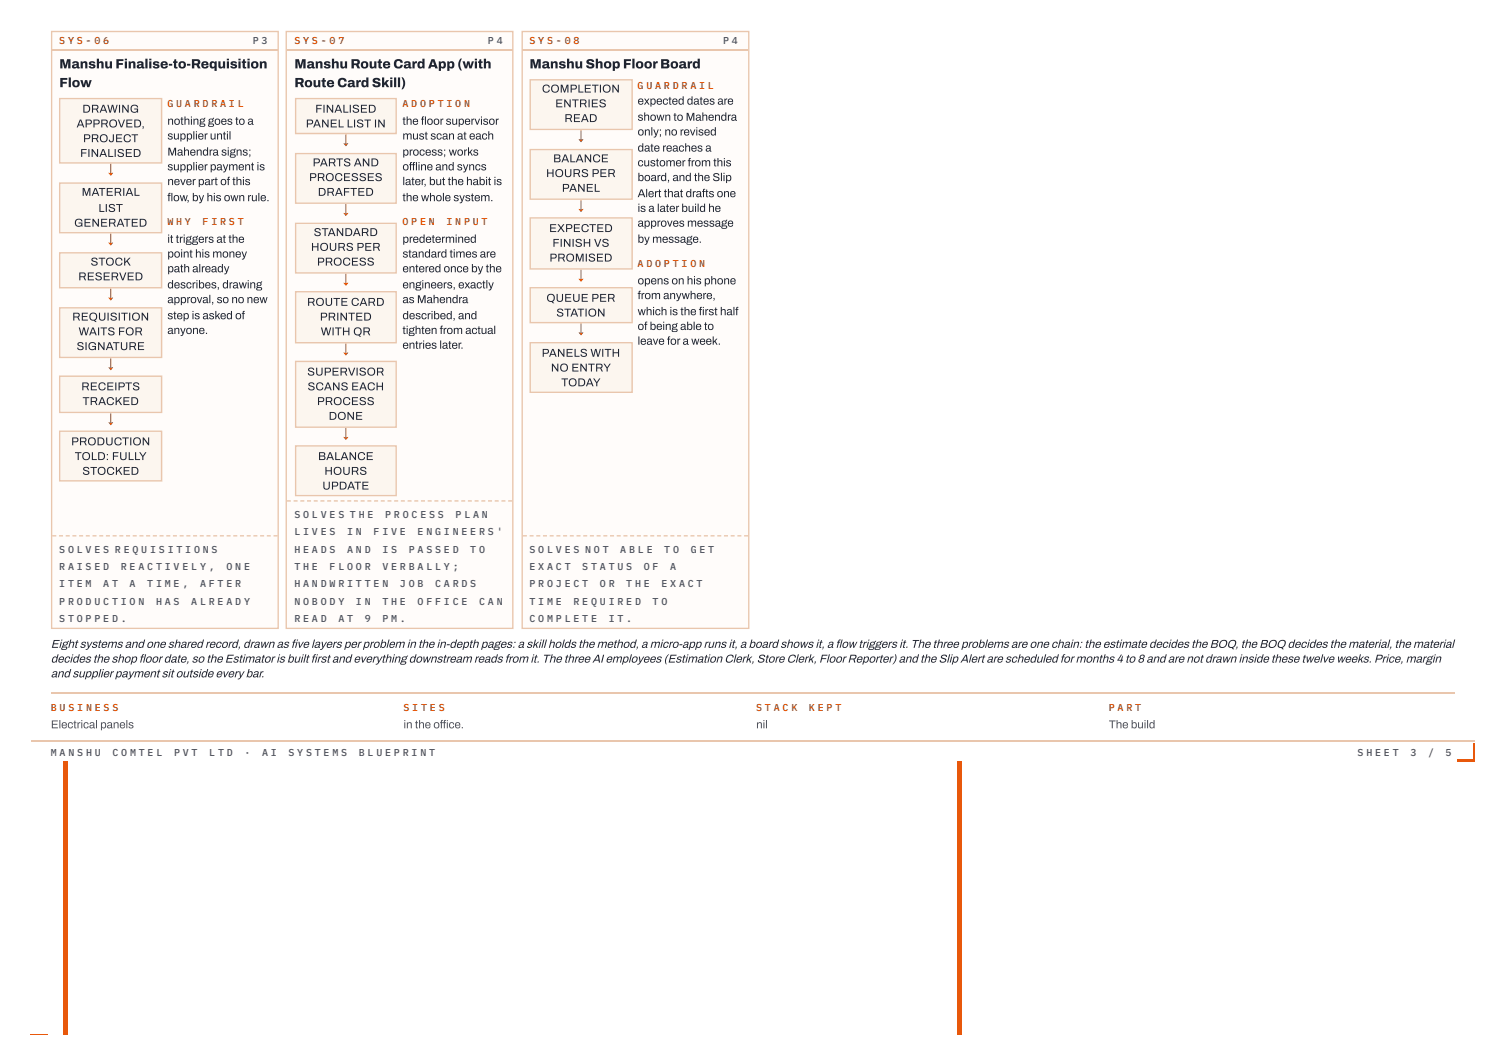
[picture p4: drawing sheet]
<svg xmlns="http://www.w3.org/2000/svg" width="297mm" height="210mm" viewBox="0 0 297 210" stroke-linecap="round" stroke-linejoin="round" font-family="sans-serif">
<defs><g id="words">
<g font-size="2.6" fill="#1f2430">
<text x="11.7" y="13.5">Manshu Finalise-to-Requisition</text>
<text x="11.7" y="17.2">F</text>
<text x="13.4" y="17.2">low</text>
<text x="58.1" y="13.5">Manshu Route Card App (with</text>
<text x="58.1" y="17.2">Route Card Skill)</text>
<text x="104.5" y="13.5">Manshu Shop FloorBoard</text>
</g>
<g font-size="2.5" fill="#b04008">
<text x="67.6" y="28.3">↓</text>
<text x="114" y="27.5">↓</text>
<text x="21.2" y="34.1">↓</text>
<text x="114" y="41.3">↓</text>
<text x="21.2" y="47.9">↓</text>
<text x="67.6" y="42.1">↓</text>
<text x="21.2" y="58.7">↓</text>
<text x="67.6" y="55.8">↓</text>
<text x="114" y="55">↓</text>
<text x="114" y="65.6">↓</text>
<text x="67.6" y="69.6">↓</text>
<text x="21.2" y="72.5">↓</text>
<text x="21.2" y="83.3">↓</text>
<text x="67.6" y="86.3">↓</text>
</g>
<g font-size="2.3" fill="#1f2430">
<text x="16.3" y="22.2">DRAWING</text>
<text x="62.2" y="22.2">FINALISED</text>
<text x="107" y="18.3">COMPLETION</text>
<text x="109.6" y="21.2">ENTRIES</text>
<text x="125.8" y="20.6">expected dates are</text>
<text x="125.8" y="23.8">shown to Mahendra</text>
<text x="15.1" y="25.1">APPROVED,</text>
<text x="16.4" y="28">PROJECT</text>
<text x="33" y="24.6">nothing goes to a</text>
<text x="33" y="27.5">supplier until</text>
<text x="60.4" y="25.1">PANEL LIST IN</text>
<text x="79.4" y="24.6">the</text>
<text x="79.4" y="27.5">must scan at each</text>
<text x="84.2" y="24.6">oor supervisor</text>
<text x="111.4" y="24.1">READ</text>
<text x="125.8" y="26.7">only; no revised</text>
<text x="125.8" y="29.9">date reaches a</text>
<text x="15.8" y="31">FINALISED</text>
<text x="33" y="30.7">Mahendra signs;</text>
<text x="33" y="33.6">supplier payment is</text>
<text x="61" y="35.7">PROCESSES</text>
<text x="61.7" y="32.8">PARTS AND</text>
<text x="79.4" y="30.7">process; works</text>
<text x="79.4" y="33.6">o</text>
<text x="82.4" y="33.6">ine and syncs</text>
<text x="107.8" y="34.9">HOURS PER</text>
<text x="109.2" y="32">BALANCE</text>
<text x="125.8" y="32.8">customer from this</text>
<text x="125.8" y="35.7">board, and the Slip</text>
<text x="16.1" y="38.6">MATERIAL</text>
<text x="19.4" y="41.8">LIST</text>
<text x="33" y="36.5">never part of this</text>
<text x="34.2" y="39.7">ow, by his own rule.</text>
<text x="62.7" y="38.6">DRAFTED</text>
<text x="79.4" y="36.5">later, but the habit is</text>
<text x="79.4" y="39.7">the whole system.</text>
<text x="110.9" y="37.8">PANEL</text>
<text x="125.8" y="38.9">Alert that drafts one</text>
<text x="125.8" y="41.8">is a later build he</text>
<text x="14.6" y="44.7">GENERATED</text>
<text x="33" y="47.9">it triggers at the</text>
<text x="61.9" y="46.6">STANDARD</text>
<text x="79.4" y="47.9">predetermined</text>
<text x="108.4" y="45.8">EXPECTED</text>
<text x="125.8" y="44.7">approves message</text>
<text x="125.8" y="47.9">by message.</text>
<text x="17.9" y="52.4">STOCK</text>
<text x="33" y="50.8">point his money</text>
<text x="33" y="53.7">path already</text>
<text x="61.4" y="49.5">HOURS PER</text>
<text x="62.6" y="52.4">PROCESS</text>
<text x="79.4" y="50.8">standard times are</text>
<text x="79.4" y="53.7">entered once by the</text>
<text x="108.4" y="51.6">PROMISED</text>
<text x="109" y="48.7">FINISH VS</text>
<text x="15.5" y="55.3">RESERVED</text>
<text x="33" y="56.9">describes, drawing</text>
<text x="33" y="59.8">approval, so no new</text>
<text x="79.4" y="56.9">engineers, exactly</text>
<text x="79.4" y="59.8">as Mahendra</text>
<text x="107.8" y="59.5">QUEUE PER</text>
<text x="125.8" y="56.1">opens on his phone</text>
<text x="125.8" y="59">from anywhere,</text>
<text x="14.3" y="63.2">REQUISITION</text>
<text x="33" y="63">step is asked of</text>
<text x="33" y="65.9">anyone.</text>
<text x="60.6" y="60.3">ROUTE CARD</text>
<text x="63.1" y="63.2">PRINTED</text>
<text x="79.4" y="63">described, and</text>
<text x="79.4" y="65.9">tighten from actual</text>
<text x="109.8" y="62.4">STATION</text>
<text x="125.8" y="62.2">which is the</text>
<text x="125.8" y="65.1">of being able to</text>
<text x="139.1" y="62.2">rst half</text>
<text x="15.1" y="69.1">SIGNATURE</text>
<text x="15.5" y="66.1">WAITS FOR</text>
<text x="63.3" y="66.1">WITH QR</text>
<text x="79.4" y="68.8">entries later.</text>
<text x="106.9" y="70.4">PANELS WITH</text>
<text x="113.6" y="69.6">f</text>
<text x="113.6" y="69.6">l</text>
<text x="125.8" y="68">leave for a week.</text>
<text x="16" y="77">RECEIPTS</text>
<text x="60.6" y="74.1">SUPERVISOR</text>
<text x="60.7" y="77">SCANS EACH</text>
<text x="108.7" y="73.3">NO ENTRY</text>
<text x="110.8" y="76.2">TODAY</text>
<text x="16.3" y="79.9">TRACKED</text>
<text x="62.6" y="79.9">PROCESS</text>
<text x="64.9" y="82.8">DONE</text>
<text x="14" y="87.8">PRODUCTION</text>
<text x="14.8" y="90.8">TOLD: FULLY</text>
<text x="16.2" y="93.7">STOCKED</text>
<text x="62.8" y="90.8">BALANCE</text>
<text x="64" y="93.7">HOURS</text>
<text x="63.6" y="96.6">UPDATE</text>
<text x="10" y="127.8">Eig</text>
<text x="10" y="130.7">de</text>
<text x="12.5" y="130.7">c</text>
<text x="13.3" y="127.8">ht systems and one shared record, drawn as ve layers per problem in the in-depth pages: a skill holds the method, a micro-app runs it, a board shows it, a ow triggers it. The three</text>
<text x="13.7" y="130.7">ides the shop</text>
<text x="28.6" y="130.7">oor date, so the Estimator is built rst and everything downstream reads from it. The three AI employees (Estimation Clerk, Store Clerk, Floor Reporter) and the Slip</text>
<text x="189.5" y="130.7">Alert are scheduled for months 4 to 8 and are not drawn inside these twelve weeks. Price, margin</text>
<text x="189.7" y="127.8">problems are one chain: the estimate decides the BOQ, the BOQ decides the material, the material</text>
<text x="10" y="133.6">an</text>
<text x="12.5" y="133.6">d</text>
<text x="14.3" y="133.6">supplier payment sit outside every bar.</text>
</g>
<g font-size="2.3" fill="#4b5160">
<text x="10" y="143.7">Ele</text>
<text x="13.3" y="143.7">ctrical panels</text>
<text x="79.6" y="143.7">in the o</text>
<text x="88.5" y="143.7">ce.</text>
<text x="149.2" y="143.7">nil</text>
<text x="218.8" y="143.7">The build</text>
</g>
<g font-size="2" fill="#b04008">
<text x="11.7" y="8.7">S</text>
<text x="13.4" y="8.7">Y S - 0</text>
<text x="20.4" y="8.7">6</text>
<text x="58.1" y="8.7">S Y S - 0</text>
<text x="66.8" y="8.7">7</text>
<text x="104.5" y="8.7">S Y S - 0</text>
<text x="113.2" y="8.7">8</text>
<text x="125.8" y="17.5">G U A R D R A I L</text>
<text x="33" y="21.2">G U A R D R A I L</text>
<text x="79.4" y="21.2">A D O P T I O N</text>
<text x="33" y="44.4">W H Y</text>
<text x="40" y="44.4">F I R S T</text>
<text x="79.4" y="44.4">O P E N</text>
<text x="88.1" y="44.4">I N P U T</text>
<text x="125.8" y="52.7">A D O P T I O N</text>
<text x="10" y="140.2">B U</text>
<text x="13.5" y="140.2">S I N E S S</text>
<text x="79.6" y="140.2">S I T E S</text>
<text x="149.2" y="140.2">S T A C K</text>
<text x="159.7" y="140.2">K E P T</text>
<text x="218.8" y="140.2">P A R T</text>
</g>
<g font-size="2" fill="#4b5160">
<text x="49.9" y="8.7">P 3</text>
<text x="96.3" y="8.7">P 4</text>
<text x="142.7" y="8.7">P 4</text>
<text x="58.1" y="102.1">S O L V E S T H E</text>
<text x="58.1" y="105.6">L I V E S</text>
<text x="68.5" y="105.6">I N</text>
<text x="73.7" y="105.6">F I V E</text>
<text x="76" y="102.1">P R O C E S S</text>
<text x="82.4" y="105.6">E N G I N E E R S '</text>
<text x="89.9" y="102.1">P L A N</text>
<text x="11.7" y="109">S</text>
<text x="11.7" y="112.4">R</text>
<text x="13.4" y="109">O L V E S R E Q U I S I T I O N S</text>
<text x="13.4" y="112.4">A I S E D</text>
<text x="23.8" y="112.4">R E A C T I V E L Y ,</text>
<text x="44.7" y="112.4">O N E</text>
<text x="58.1" y="109">H E A D S</text>
<text x="58.1" y="112.4">T H E</text>
<text x="65" y="112.4">F L O O R</text>
<text x="68.5" y="109">A N D</text>
<text x="75.5" y="109">I S</text>
<text x="75.5" y="112.4">V E R B A L L Y ;</text>
<text x="80.7" y="109">P A S S E D</text>
<text x="92.8" y="109">T O</text>
<text x="104.5" y="109">S O L V E S N O T</text>
<text x="104.5" y="112.4">E X A C T</text>
<text x="114.9" y="112.4">S T A T U S</text>
<text x="122.4" y="109">A B L E</text>
<text x="127.1" y="112.4">O F</text>
<text x="131.1" y="109">T O</text>
<text x="132.3" y="112.4">A</text>
<text x="136.3" y="109">G E T</text>
<text x="11.7" y="115.9">I</text>
<text x="11.7" y="119.3">P</text>
<text x="13.4" y="115.9">T E M</text>
<text x="13.4" y="119.3">R O D U C T I O N</text>
<text x="20.4" y="115.9">A T</text>
<text x="25.6" y="115.9">A</text>
<text x="29.1" y="115.9">T I M E ,</text>
<text x="30.8" y="119.3">H A S</text>
<text x="37.7" y="119.3">A L R E A D Y</text>
<text x="39.5" y="115.9">A F T E R</text>
<text x="58.1" y="115.9">H A N D W R I T T E N</text>
<text x="58.1" y="119.3">N O B O D Y</text>
<text x="70.2" y="119.3">I N</text>
<text x="75.5" y="119.3">T H E</text>
<text x="78.9" y="115.9">J O B</text>
<text x="82.4" y="119.3">O F F I C E</text>
<text x="85.9" y="115.9">C A R D S</text>
<text x="94.6" y="119.3">C A N</text>
<text x="104.5" y="115.9">P R O J E C T</text>
<text x="104.5" y="119.3">T I M E</text>
<text x="113.2" y="119.3">R E Q U I R E D</text>
<text x="118.4" y="115.9">O R</text>
<text x="123.6" y="115.9">T H E</text>
<text x="128.8" y="119.3">T O</text>
<text x="130.5" y="115.9">E X A C T</text>
<text x="11.7" y="122.8">S</text>
<text x="13.4" y="122.8">T O P P E D .</text>
<text x="58.1" y="122.8">R E A D</text>
<text x="66.8" y="122.8">A T</text>
<text x="72" y="122.8">9</text>
<text x="75.5" y="122.8">P M .</text>
<text x="104.5" y="122.8">C O M P L E T E</text>
<text x="120.1" y="122.8">I T .</text>
<text x="10" y="149.2">M A</text>
<text x="13.5" y="149.2">N S H U</text>
<text x="22.2" y="149.2">C O M T E L</text>
<text x="34.3" y="149.2">P V T</text>
<text x="41.3" y="149.2">L T D</text>
<text x="48.2" y="149.2">·</text>
<text x="51.7" y="149.2">A I</text>
<text x="56.9" y="149.2">S Y S T E M S</text>
<text x="70.8" y="149.2">B L U E P R I N T</text>
<text x="267.9" y="149.2">S H E E T</text>
<text x="278.3" y="149.2">3</text>
<text x="281.8" y="149.2">/</text>
<text x="285.3" y="149.2">5</text>
</g>
</g></defs>
<g fill="#e8580b">
<path d="M188.9 6.1h.8v198h-.8z"/>
<path d="M12.4 6.1h.8v198h-.8z"/>
</g>
<path d="M6.1 6.1h284.9v143.9h-284.9z" fill="#fff"/>
<path d="M10.1 136.7h277" fill="none" stroke="#e9c6ad" stroke-width=".26"/>
<path d="M10.1 6.1h44.9v118h-44.9z" fill="#fffcfa"/>
<path d="M10.2 6.2h44.7v117.8h-44.7zM10.3 9.9h44.5" fill="none" stroke="#e9c6ad" stroke-width=".26"/>
<path d="M11.6 19.3h20.4v13h-20.4z" fill="#fcf6ef"/>
<path d="M11.8 19.4h20.1v12.7h-20.1z" fill="none" stroke="#e9c6ad" stroke-width=".26"/>
<path d="M11.6 36h20.4v10h-20.4z" fill="#fcf6ef"/>
<path d="M11.8 36.1h20.1v9.8h-20.1z" fill="none" stroke="#e9c6ad" stroke-width=".26"/>
<path d="M11.6 49.7h20.4v7.2h-20.4z" fill="#fcf6ef"/>
<path d="M11.8 49.9h20.1v6.9h-20.1z" fill="none" stroke="#e9c6ad" stroke-width=".26"/>
<path d="M11.6 60.6h20.4v10h-20.4z" fill="#fcf6ef"/>
<path d="M11.8 60.7h20.1v9.8h-20.1z" fill="none" stroke="#e9c6ad" stroke-width=".26"/>
<path d="M11.6 74.1h20.4v7.4h-20.4z" fill="#fcf6ef"/>
<path d="M11.8 74.2h20.1v7.2h-20.1z" fill="none" stroke="#e9c6ad" stroke-width=".26"/>
<path d="M11.6 84.9h20.4v10.1h-20.4z" fill="#fcf6ef"/>
<path d="M11.8 85.1h20.1v9.8h-20.1z" fill="none" stroke="#e9c6ad" stroke-width=".26"/>
<path d="M10.3 105.6h.8v.2h-.8zM11.6 105.6h.8v.2h-.8zM13 105.6h.8v.2h-.8zM14.3 105.6h.8v.2h-.8zM15.6 105.6h.8v.2h-.8zM16.9 105.6h.8v.2h-.8zM18.3 105.6h.7v.2h-.7zM19.6 105.6h.8v.2h-.8zM20.9 105.6h.8v.2h-.8zM22.2 105.6h.8v.2h-.8zM23.5 105.6h.8v.2h-.8zM24.9 105.6h.8v.2h-.8zM26.2 105.6h.8v.2h-.8zM27.5 105.6h.8v.2h-.8zM28.8 105.6h.8v.2h-.8zM30.2 105.6h.8v.2h-.8zM31.5 105.6h.8v.2h-.8zM32.8 105.6h.8v.2h-.8zM34.1 105.6h.8v.2h-.8zM35.5 105.6h.7v.2h-.7zM36.8 105.6h.8v.2h-.8zM38.1 105.6h.8v.2h-.8zM39.4 105.6h.8v.2h-.8zM40.7 105.6h.8v.2h-.8zM42.1 105.6h.8v.2h-.8zM43.4 105.6h.8v.2h-.8zM44.7 105.6h.8v.2h-.8zM46 105.6h.8v.2h-.8zM47.4 105.6h.8v.2h-.8zM48.7 105.6h.8v.2h-.8zM50 105.6h.8v.2h-.8zM51.3 105.6h.8v.2h-.8zM52.7 105.6h.7v.2h-.7zM54 105.6h.8v.2h-.8z" fill="#e9c6ad"/>
<path d="M56.4 6.1h44.9v118h-44.9z" fill="#fffcfa"/>
<path d="M56.5 6.2h44.7v117.8h-44.7zM56.6 9.9h44.5" fill="none" stroke="#e9c6ad" stroke-width=".26"/>
<path d="M58.2 19.3h20.1v7.2h-20.1z" fill="#fcf6ef"/>
<path d="M58.3 19.4h19.9v6.9h-19.9z" fill="none" stroke="#e9c6ad" stroke-width=".26"/>
<path d="M58.2 30.2h20.1v10h-20.1z" fill="#fcf6ef"/>
<path d="M58.3 30.3h19.9v9.8h-19.9z" fill="none" stroke="#e9c6ad" stroke-width=".26"/>
<path d="M58.2 43.9h20.1v10.1h-20.1z" fill="#fcf6ef"/>
<path d="M58.3 44.1h19.9v9.7h-19.9z" fill="none" stroke="#e9c6ad" stroke-width=".26"/>
<path d="M58.2 57.4h20.1v10.3h-20.1z" fill="#fcf6ef"/>
<path d="M58.3 57.5h19.9v10.1h-19.9z" fill="none" stroke="#e9c6ad" stroke-width=".26"/>
<path d="M58.2 71.2h20.1v13.2h-20.1z" fill="#fcf6ef"/>
<path d="M58.3 71.3h19.9v13h-19.9z" fill="none" stroke="#e9c6ad" stroke-width=".26"/>
<path d="M58.2 87.8h20.1v10.1h-20.1z" fill="#fcf6ef"/>
<path d="M58.3 88h19.9v9.8h-19.9z" fill="none" stroke="#e9c6ad" stroke-width=".26"/>
<path d="M56.6 98.7h.8v.3h-.8zM57.9 98.7h.8v.3h-.8zM59.3 98.7h.8v.3h-.8zM60.6 98.7h.8v.3h-.8zM61.9 98.7h.8v.3h-.8zM63.2 98.7h.8v.3h-.8zM64.6 98.7h.8v.3h-.8zM65.9 98.7h.8v.3h-.8zM67.2 98.7h.8v.3h-.8zM68.5 98.7h.8v.3h-.8zM69.8 98.7h.8v.3h-.8zM71.2 98.7h.8v.3h-.8zM72.5 98.7h.8v.3h-.8zM73.8 98.7h.8v.3h-.8zM75.1 98.7h.8v.3h-.8zM76.5 98.7h.8v.3h-.8zM77.8 98.7h.8v.3h-.8zM79.1 98.7h.8v.3h-.8zM80.4 98.7h.8v.3h-.8zM81.8 98.7h.7v.3h-.7zM83.1 98.7h.8v.3h-.8zM84.4 98.7h.8v.3h-.8zM85.7 98.7h.8v.3h-.8zM87 98.7h.8v.3h-.8zM88.4 98.7h.8v.3h-.8zM89.7 98.7h.8v.3h-.8zM91 98.7h.8v.3h-.8zM92.3 98.7h.8v.3h-.8zM93.7 98.7h.8v.3h-.8zM95 98.7h.8v.3h-.8zM96.3 98.7h.8v.3h-.8zM97.6 98.7h.8v.3h-.8zM99 98.7h.7v.3h-.7zM100.3 98.7h.8v.3h-.8z" fill="#e9c6ad"/>
<path d="M102.9 6.1h45v118h-45z" fill="#fffcfa"/>
<path d="M103.1 6.2h44.7v117.8h-44.7zM103.2 9.9h44.4" fill="none" stroke="#e9c6ad" stroke-width=".26"/>
<path d="M104.5 15.6h20.4v10.1h-20.4z" fill="#fcf6ef"/>
<path d="M104.6 15.7h20.2v9.8h-20.2z" fill="none" stroke="#e9c6ad" stroke-width=".26"/>
<path d="M104.5 29.4h20.4v10h-20.4z" fill="#fcf6ef"/>
<path d="M104.6 29.5h20.2v9.8h-20.2z" fill="none" stroke="#e9c6ad" stroke-width=".26"/>
<path d="M104.5 42.9h20.4v10.3h-20.4z" fill="#fcf6ef"/>
<path d="M104.6 43h20.2v10h-20.2z" fill="none" stroke="#e9c6ad" stroke-width=".26"/>
<path d="M104.5 56.6h20.4v7.2h-20.4z" fill="#fcf6ef"/>
<path d="M104.6 56.8h20.2v6.8h-20.2z" fill="none" stroke="#e9c6ad" stroke-width=".26"/>
<path d="M104.5 67.5h20.4v10h-20.4z" fill="#fcf6ef"/>
<path d="M104.6 67.6h20.2v9.8h-20.2z" fill="none" stroke="#e9c6ad" stroke-width=".26"/>
<path d="M103.2 105.6h.8v.2h-.8zM104.5 105.6h.8v.2h-.8zM105.8 105.6h.8v.2h-.8zM107.2 105.6h.7v.2h-.7zM108.5 105.6h.8v.2h-.8zM109.8 105.6h.8v.2h-.8zM111.1 105.6h.8v.2h-.8zM112.4 105.6h.8v.2h-.8zM113.8 105.6h.8v.2h-.8zM115.1 105.6h.8v.2h-.8zM116.4 105.6h.8v.2h-.8zM117.7 105.6h.8v.2h-.8zM119.1 105.6h.8v.2h-.8zM120.4 105.6h.8v.2h-.8zM121.7 105.6h.8v.2h-.8zM123 105.6h.8v.2h-.8zM124.4 105.6h.7v.2h-.7zM125.7 105.6h.8v.2h-.8zM127 105.6h.8v.2h-.8zM128.3 105.6h.8v.2h-.8zM129.6 105.6h.8v.2h-.8zM131 105.6h.8v.2h-.8zM132.3 105.6h.8v.2h-.8zM133.6 105.6h.8v.2h-.8zM134.9 105.6h.8v.2h-.8zM136.3 105.6h.8v.2h-.8zM137.6 105.6h.8v.2h-.8zM138.9 105.6h.8v.2h-.8zM140.2 105.6h.8v.2h-.8zM141.6 105.6h.7v.2h-.7zM142.9 105.6h.8v.2h-.8zM144.2 105.6h.8v.2h-.8zM145.5 105.6h.8v.2h-.8zM146.8 105.6h.8v.2h-.8z" fill="#e9c6ad"/>
<path d="M6.1 146.2h284.9" fill="none" stroke="#e9c6ad" stroke-width=".26"/>
<path d="M287.6 149.8h3.5v.5h-3.5z" fill="#e8580b"/>
<path d="M291 146.6v3.7" fill="none" stroke="#e8580b" stroke-width=".36"/>
<path d="M6 204.1h3.5" fill="none" stroke="#e8580b" stroke-width=".2"/>
<path d="M6 204h.3v.1h-.3z" fill="#e8580b"/>
<use href="#words"/>
</svg>
